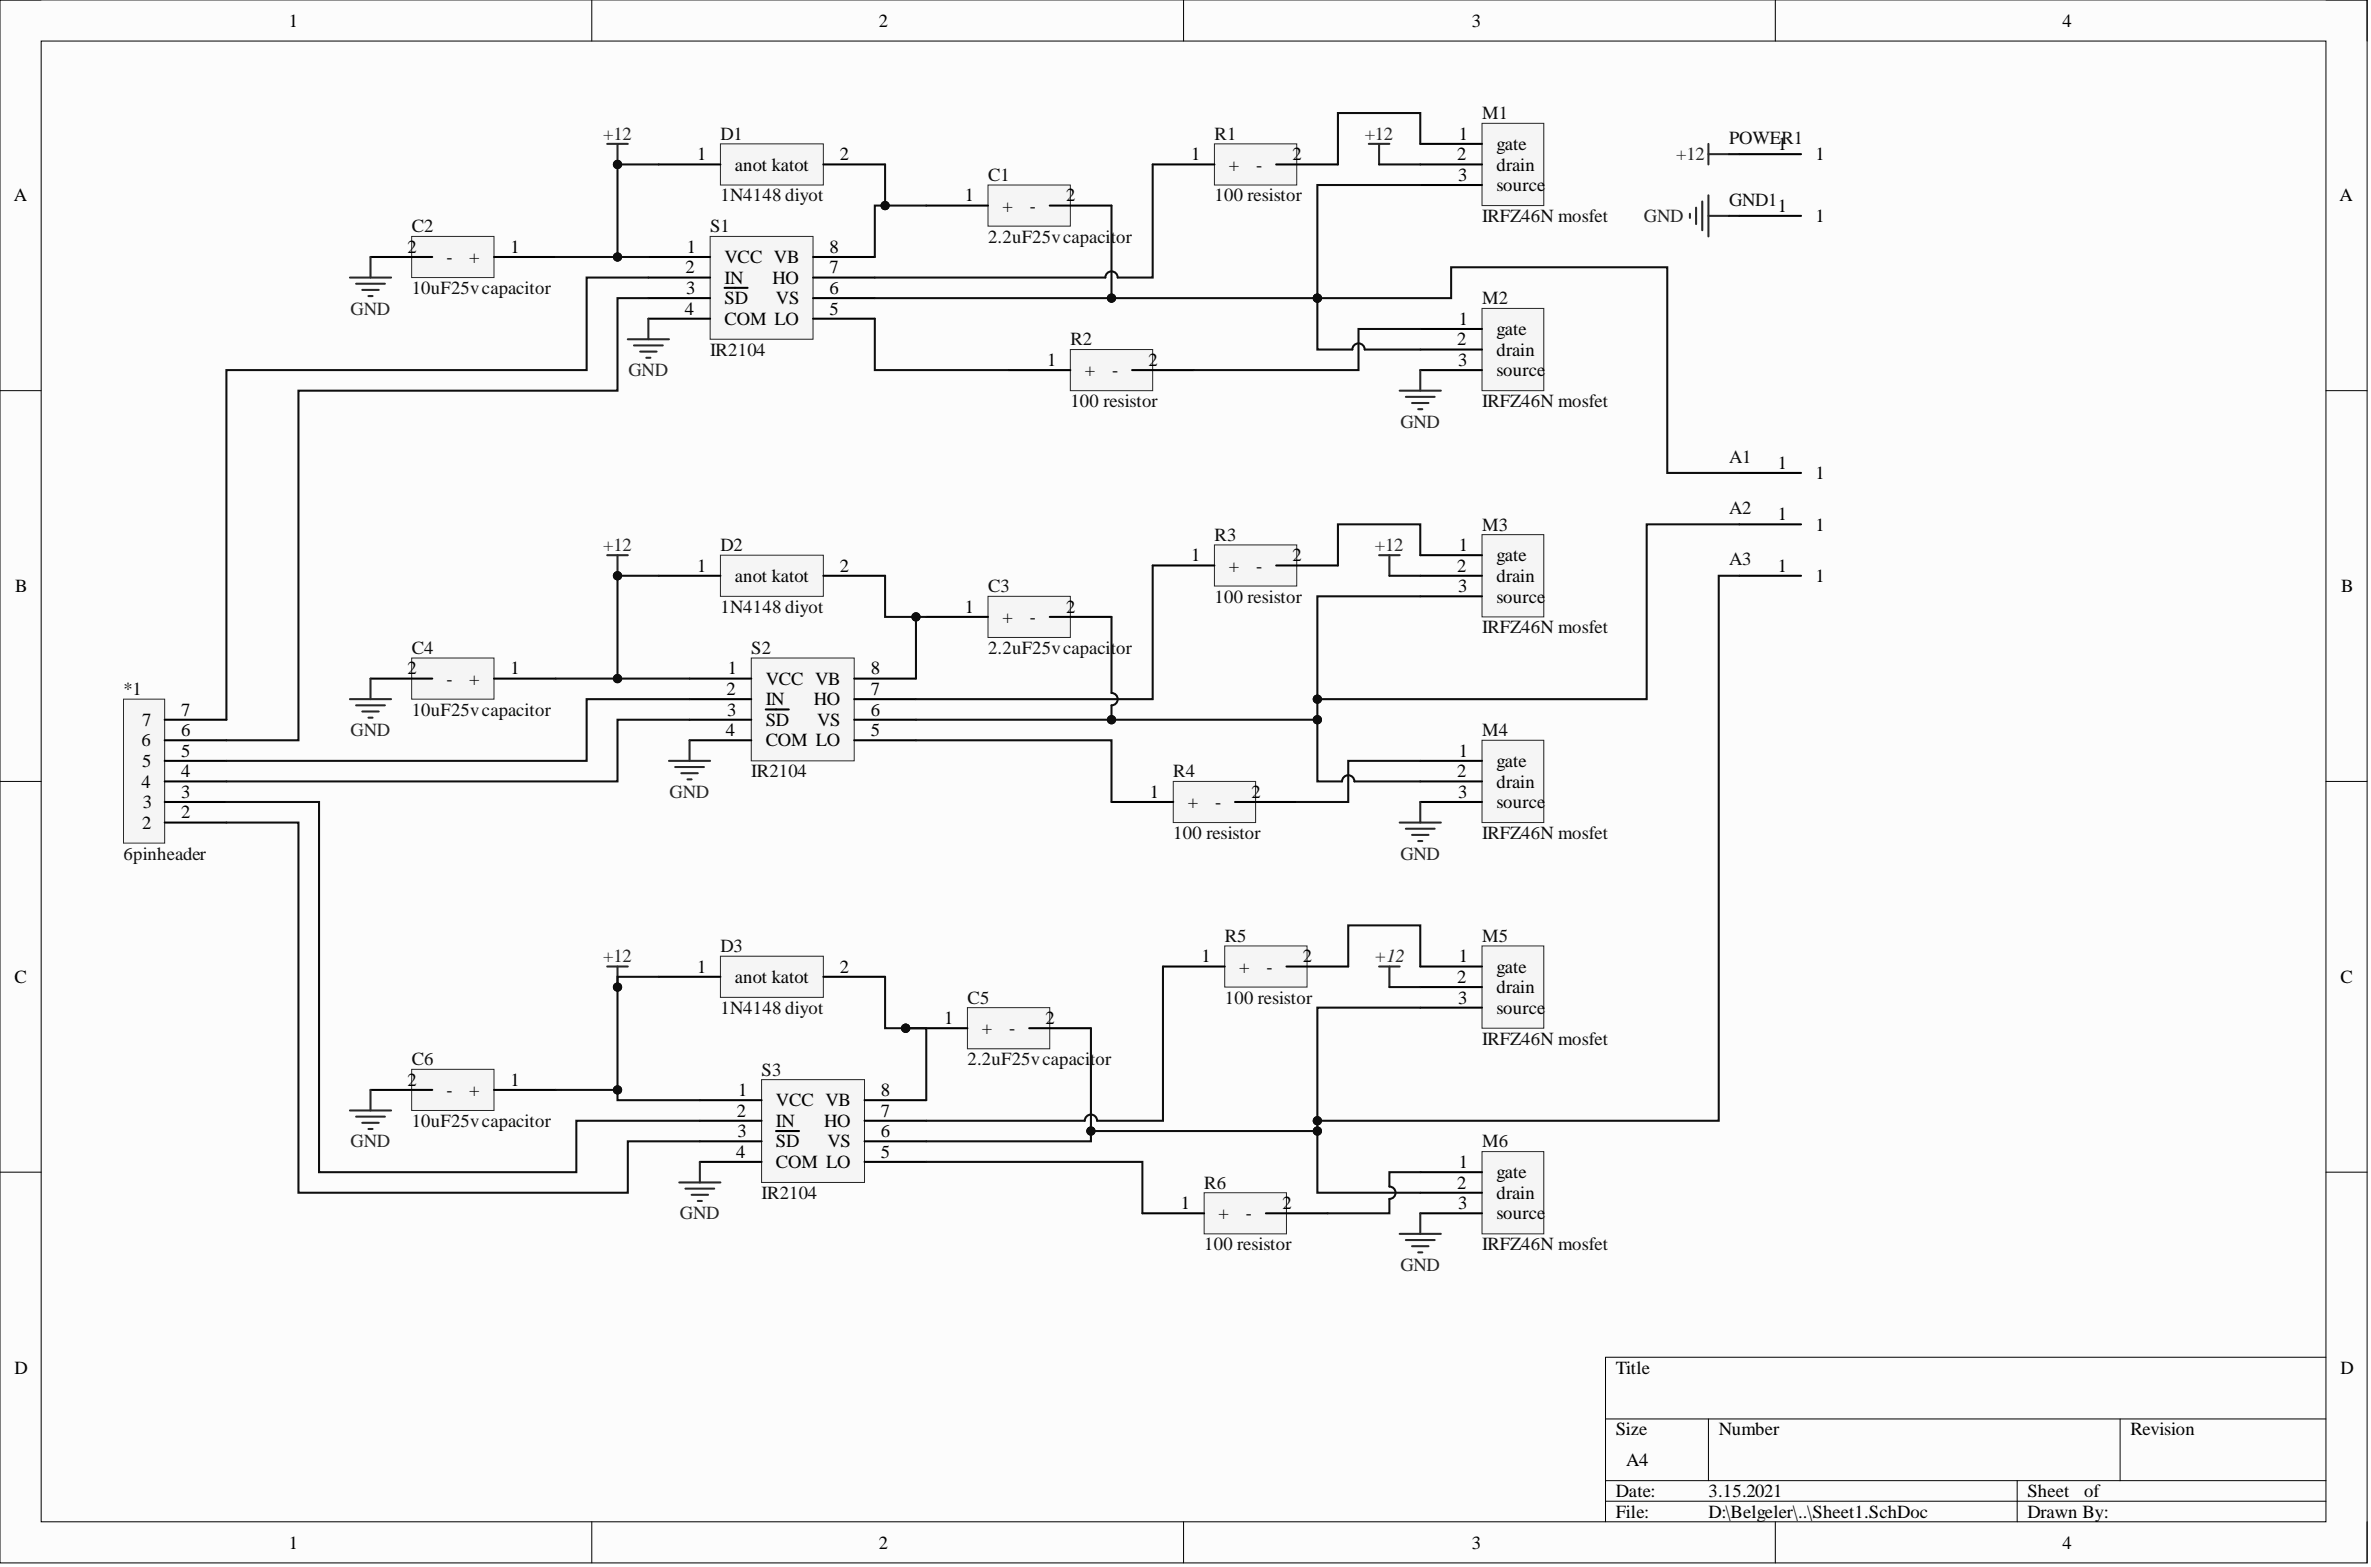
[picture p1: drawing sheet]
<svg xmlns="http://www.w3.org/2000/svg" width="292mm" height="193mm" viewBox="0 0 292 193" stroke-linecap="round" stroke-linejoin="round" font-family="sans-serif">
<defs><g id="words">
<g font-size="2.3">
<text x="35.6" y="3.3">1</text>
<text x="108.3" y="3.3">2</text>
<text x="181.3" y="3.3">3</text>
<text x="254.1" y="3.3">4</text>
<text x="179.7" y="17.2">1</text>
<text x="85.9" y="19.7">1</text>
<text x="90.5" y="21">anot katot</text>
<text x="103.5" y="19.7">2</text>
<text x="146.7" y="19.7">1</text>
<text x="151.4" y="21">+</text>
<text x="154.8" y="21">-</text>
<text x="159.3" y="19.7">2</text>
<text x="179.5" y="19.7">2</text>
<text x="179.6" y="22.3">3</text>
<text x="184.4" y="18.5">gate</text>
<text x="184.4" y="21">drain</text>
<text x="184.4" y="23.5">source</text>
<text x="219" y="18.5">1</text>
<text x="223.7" y="19.7">1</text>
<text x="1.7" y="24.8">A</text>
<text x="118.8" y="24.8">1</text>
<text x="123.5" y="26.1">+</text>
<text x="126.9" y="26.1">-</text>
<text x="131.4" y="24.8">2</text>
<text x="219" y="26.1">1</text>
<text x="223.7" y="27.3">1</text>
<text x="288.2" y="24.8">A</text>
<text x="50.2" y="31.1">2</text>
<text x="55" y="32.4">-</text>
<text x="57.8" y="32.4">+</text>
<text x="62.9" y="31.1">1</text>
<text x="84.4" y="33.7">2</text>
<text x="84.6" y="31.1">1</text>
<text x="89.3" y="32.4">VCC VB</text>
<text x="89.3" y="34.9">IN</text>
<text x="95.2" y="34.9">HO</text>
<text x="102.2" y="33.7">7</text>
<text x="102.2" y="31.1">8</text>
<text x="84.4" y="38.7">4</text>
<text x="84.5" y="36.2">3</text>
<text x="89.3" y="37.5">SD</text>
<text x="89.3" y="40">COM LO</text>
<text x="95.6" y="37.5">VS</text>
<text x="102.2" y="38.7">5</text>
<text x="102.2" y="36.2">6</text>
<text x="179.7" y="40">1</text>
<text x="184.4" y="41.3">gate</text>
<text x="129" y="45.1">1</text>
<text x="133.6" y="46.3">+</text>
<text x="137" y="46.3">-</text>
<text x="141.5" y="45.1">2</text>
<text x="179.5" y="42.5">2</text>
<text x="179.6" y="45.1">3</text>
<text x="184.4" y="43.8">drain</text>
<text x="184.4" y="46.3">source</text>
<text x="219" y="57.7">1</text>
<text x="223.7" y="59">1</text>
<text x="219" y="64.1">1</text>
<text x="223.7" y="65.3">1</text>
<text x="85.9" y="70.4">1</text>
<text x="90.5" y="71.7">anot katot</text>
<text x="103.5" y="70.4">2</text>
<text x="146.7" y="69.1">1</text>
<text x="151.4" y="70.4">+</text>
<text x="154.8" y="70.4">-</text>
<text x="159.3" y="69.1">2</text>
<text x="179.5" y="70.4">2</text>
<text x="179.7" y="67.9">1</text>
<text x="184.4" y="69.1">gate</text>
<text x="184.4" y="71.7">drain</text>
<text x="219" y="70.4">1</text>
<text x="223.7" y="71.7">1</text>
<text x="1.9" y="72.9">B</text>
<text x="118.8" y="75.5">1</text>
<text x="123.5" y="76.7">+</text>
<text x="126.9" y="76.7">-</text>
<text x="131.4" y="75.5">2</text>
<text x="179.6" y="72.9">3</text>
<text x="184.4" y="74.2">source</text>
<text x="288.4" y="72.9">B</text>
<text x="50.2" y="83.1">2</text>
<text x="62.9" y="83.1">1</text>
<text x="89.7" y="83.1">1</text>
<text x="107.3" y="83.1">8</text>
<text x="17.5" y="89.4">7</text>
<text x="22.3" y="88.1">7</text>
<text x="55" y="84.3">-</text>
<text x="57.8" y="84.3">+</text>
<text x="89.5" y="85.6">2</text>
<text x="89.6" y="88.1">3</text>
<text x="94.3" y="84.3">VCC VB</text>
<text x="94.3" y="86.9">IN</text>
<text x="94.3" y="89.4">SD</text>
<text x="100.2" y="86.9">HO</text>
<text x="100.7" y="89.4">VS</text>
<text x="107.3" y="88.1">6</text>
<text x="107.3" y="85.6">7</text>
<text x="17.4" y="91.9">6</text>
<text x="17.5" y="94.5">5</text>
<text x="22.3" y="95.7">4</text>
<text x="22.3" y="93.2">5</text>
<text x="22.3" y="90.7">6</text>
<text x="89.4" y="90.7">4</text>
<text x="94.3" y="91.9">COM LO</text>
<text x="107.3" y="90.7">5</text>
<text x="179.5" y="95.7">2</text>
<text x="179.7" y="93.2">1</text>
<text x="184.4" y="94.5">gate</text>
<text x="17.4" y="97">4</text>
<text x="17.6" y="99.5">3</text>
<text x="22.3" y="100.8">2</text>
<text x="22.3" y="98.3">3</text>
<text x="141.7" y="98.3">1</text>
<text x="146.3" y="99.5">+</text>
<text x="149.7" y="99.5">-</text>
<text x="154.2" y="98.3">2</text>
<text x="179.6" y="98.3">3</text>
<text x="184.4" y="97">drain</text>
<text x="184.4" y="99.5">source</text>
<text x="17.5" y="102.1">2</text>
<text x="85.9" y="119.8">1</text>
<text x="103.5" y="119.8">2</text>
<text x="148" y="118.5">1</text>
<text x="152.7" y="119.8">+</text>
<text x="156" y="119.8">-</text>
<text x="160.5" y="118.5">2</text>
<text x="179.7" y="118.5">1</text>
<text x="184.4" y="119.8">gate</text>
<text x="1.8" y="121">C</text>
<text x="90.5" y="121">anot katot</text>
<text x="179.5" y="121">2</text>
<text x="179.6" y="123.6">3</text>
<text x="184.4" y="122.3">drain</text>
<text x="184.4" y="124.8">source</text>
<text x="288.3" y="121">C</text>
<text x="116.3" y="126.1">1</text>
<text x="121" y="127.4">+</text>
<text x="124.3" y="127.4">-</text>
<text x="128.8" y="126.1">2</text>
<text x="50.2" y="133.7">2</text>
<text x="55" y="135">-</text>
<text x="57.8" y="135">+</text>
<text x="62.9" y="133.7">1</text>
<text x="90.8" y="137.5">2</text>
<text x="91" y="135">1</text>
<text x="95.6" y="136.2">VCC VB</text>
<text x="108.5" y="137.5">7</text>
<text x="108.5" y="135">8</text>
<text x="90.7" y="142.6">4</text>
<text x="90.9" y="140">3</text>
<text x="95.6" y="138.8">IN</text>
<text x="95.6" y="141.3">SD</text>
<text x="95.6" y="143.8">COM LO</text>
<text x="101.5" y="138.8">HO</text>
<text x="101.9" y="141.3">VS</text>
<text x="108.5" y="142.6">5</text>
<text x="108.5" y="140">6</text>
<text x="179.7" y="143.8">1</text>
<text x="145.5" y="148.9">1</text>
<text x="158" y="148.9">2</text>
<text x="179.5" y="146.4">2</text>
<text x="179.6" y="148.9">3</text>
<text x="184.4" y="145.1">gate</text>
<text x="184.4" y="147.6">drain</text>
<text x="150.1" y="150.2">+</text>
<text x="153.5" y="150.2">-</text>
<text x="184.4" y="150.2">source</text>
<text x="1.8" y="169.2">D</text>
<text x="199.1" y="169.2">Title</text>
<text x="288.3" y="169.2">D</text>
<text x="199.1" y="176.8">Size</text>
<text x="211.7" y="176.8">Number</text>
<text x="262.5" y="176.8">Revision</text>
<text x="199.1" y="184.4">Date:</text>
<text x="200.3" y="180.6">A4</text>
<text x="210.5" y="184.4">3.15.2021</text>
<text x="249.8" y="184.4">Sheet</text>
<text x="256.8" y="184.4">of</text>
<text x="35.6" y="190.7">1</text>
<text x="108.3" y="190.7">2</text>
<text x="181.3" y="190.7">3</text>
<text x="199.1" y="186.9">File:</text>
<text x="210.5" y="186.9">D:\Belgeler\..\Sheet1.SchDoc</text>
<text x="249.8" y="186.9">Drawn By:</text>
<text x="254.1" y="190.7">4</text>
</g>
<g font-size="2.3" fill="#262626">
<text x="74.3" y="17.2">+12</text>
<text x="168.1" y="17.2">+12</text>
<text x="206.5" y="19.7">+12</text>
<text x="202.5" y="27.3">GND</text>
<text x="43.2" y="38.7">GND</text>
<text x="77.4" y="46.3">GND</text>
<text x="172.5" y="52.7">GND</text>
<text x="74.3" y="67.9">+12</text>
<text x="169.4" y="67.9">+12</text>
<text x="43.2" y="90.7">GND</text>
<text x="82.5" y="98.3">GND</text>
<text x="172.5" y="105.9">GND</text>
<text x="74.3" y="118.5">+12</text>
<text x="169.3" y="118.5">+12</text>
<text x="43.2" y="141.3">GND</text>
<text x="83.8" y="150.2">GND</text>
<text x="172.5" y="156.5">GND</text>
</g>
<g font-size="2.3" fill="#0e0e0e">
<text x="88.8" y="17.2">D1</text>
<text x="149.6" y="17.2">R1</text>
<text x="182.6" y="14.7">M1</text>
<text x="213" y="17.7">POWER1</text>
<text x="121.7" y="22.3">C1</text>
<text x="50.7" y="28.6">C2</text>
<text x="87.5" y="28.6">S1</text>
<text x="88.8" y="24.8">1N4148 diyot</text>
<text x="121.7" y="29.9">2.2uF25vcapacit</text>
<text x="137.5" y="29.9">or</text>
<text x="149.6" y="24.8">100 resistor</text>
<text x="182.6" y="27.3">IRFZ46N mosfet</text>
<text x="213" y="25.3">GND1</text>
<text x="50.7" y="36.2">10uF25vcapacitor</text>
<text x="182.6" y="37.5">M2</text>
<text x="87.5" y="43.8">IR2104</text>
<text x="131.9" y="42.5">R2</text>
<text x="131.9" y="50.1">100 resistor</text>
<text x="182.6" y="50.1">IRFZ46N mosfet</text>
<text x="213" y="57">A1</text>
<text x="182.6" y="65.3">M3</text>
<text x="213" y="63.3">A2</text>
<text x="88.8" y="67.9">D2</text>
<text x="149.6" y="66.6">R3</text>
<text x="213" y="69.6">A3</text>
<text x="88.8" y="75.5">1N4148 diyot</text>
<text x="121.7" y="72.9">C3</text>
<text x="149.6" y="74.2">100 resistor</text>
<text x="182.6" y="78">IRFZ46N mosfet</text>
<text x="50.7" y="80.5">C4</text>
<text x="92.6" y="80.5">S2</text>
<text x="121.7" y="80.5">2.2uF25vcapacit</text>
<text x="137.5" y="80.5">or</text>
<text x="15.2" y="85.6">*1</text>
<text x="50.7" y="88.1">10uF25vcapacitor</text>
<text x="92.6" y="95.7">IR2104</text>
<text x="144.5" y="95.7">R4</text>
<text x="182.6" y="90.7">M4</text>
<text x="15.2" y="105.9">6pinheader</text>
<text x="144.5" y="103.3">100 resistor</text>
<text x="182.6" y="103.3">IRFZ46N mosfet</text>
<text x="88.8" y="117.2">D3</text>
<text x="150.9" y="116">R5</text>
<text x="182.6" y="116">M5</text>
<text x="88.8" y="124.8">1N4148 diyot</text>
<text x="119.2" y="123.6">C5</text>
<text x="150.9" y="123.6">100 resistor</text>
<text x="50.7" y="131.2">C6</text>
<text x="119.2" y="131.2">2.2uF25vcapacit</text>
<text x="135" y="131.2">or</text>
<text x="182.6" y="128.6">IRFZ46N mosfet</text>
<text x="93.8" y="132.4">S3</text>
<text x="50.7" y="138.8">10uF25vcapacitor</text>
<text x="182.6" y="141.3">M6</text>
<text x="93.8" y="147.6">IR2104</text>
<text x="148.3" y="146.4">R6</text>
<text x="148.3" y="154">100 resistor</text>
<text x="182.6" y="154">IRFZ46N mosfet</text>
</g>
</g></defs>
<path d="M0 0h291.6v192.5h-291.6z" fill-rule="evenodd" fill="#fcfcfc"/>
<path d="M0 0h291.6v192.5h-291.6z" fill="none" stroke="#000" stroke-width=".12"/>
<path d="M5.1 5.1h281.4v182.3h-281.4z" fill-rule="evenodd" fill="#fcfcfc"/>
<g fill="none" stroke="#000" stroke-width=".12">
<path d="M0 0h5.1M72.9 0v5.1M145.8 0v5.1M218.7 0v5.1M286.5 0h5.1v5.1M5.1 5.1h281.4v182.3h-281.4zM0 48.1h5.1M286.5 48.1h5.1M0 96.2h5.1M286.5 96.2h5.1M0 144.3h5.1M286.5 144.3h5.1"/>
<path d="M197.8 174.7h88.7M210.5 174.7v7.6M261.2 174.7v7.6M286.5 167.1h-88.7v20.3M72.9 187.4v5.1M145.8 187.4v5.1M197.8 182.3h88.7M197.8 184.9h88.7M218.7 187.4v5.1M248.5 182.3v5.1M291.6 187.4v5.1"/>
</g>
<path d="M87.5 29.1h12.7v12.7h-12.7z" fill-rule="evenodd" fill="#f5f5f5"/>
<path d="M87.5 29.1h12.7v12.7h-12.7z" fill="none" stroke="#262626" stroke-width=".12"/>
<path d="M79.9 31.6h7.6M79.9 34.2h7.6M79.9 36.7h7.6M79.9 39.2h7.6M89.3 35.4h2.8M100.2 31.6h7.6M100.2 34.2h7.6M100.2 36.7h7.6M100.2 39.2h7.6" fill="none" stroke="#000" stroke-width=".25"/>
<path d="M182.6 15.2h7.6v10.1h-7.6z" fill-rule="evenodd" fill="#f5f5f5"/>
<path d="M182.6 15.2h7.6v10.1h-7.6z" fill="none" stroke="#262626" stroke-width=".12"/>
<path d="M175 17.7h7.6M175 20.3h7.6M175 22.8h7.6" fill="none" stroke="#000" stroke-width=".25"/>
<path d="M182.6 38h7.6v10.1h-7.6z" fill-rule="evenodd" fill="#f5f5f5"/>
<path d="M182.6 38h7.6v10.1h-7.6z" fill="none" stroke="#262626" stroke-width=".12"/>
<path d="M175 40.5h7.6M175 43h7.6M175 45.6h7.6" fill="none" stroke="#000" stroke-width=".25"/>
<path d="M149.6 17.7h10.2v5.1h-10.2z" fill-rule="evenodd" fill="#f5f5f5"/>
<path d="M149.6 17.7h10.2v5.1h-10.2z" fill="none" stroke="#262626" stroke-width=".12"/>
<path d="M142 20.3h7.6M157.2 20.3h7.6" fill="none" stroke="#000" stroke-width=".25"/>
<path d="M88.8 17.7h12.6v5.1h-12.6z" fill-rule="evenodd" fill="#f5f5f5"/>
<path d="M88.8 17.7h12.6v5.1h-12.6z" fill="none" stroke="#262626" stroke-width=".12"/>
<path d="M81.1 20.3h7.7M101.4 20.3h7.6" fill="none" stroke="#000" stroke-width=".25"/>
<path d="M50.7 29.1h10.2v5.1h-10.2z" fill-rule="evenodd" fill="#f5f5f5"/>
<path d="M50.7 29.1h10.2v5.1h-10.2z" fill="none" stroke="#262626" stroke-width=".12"/>
<path d="M45.6 31.6h7.7M60.9 31.6h7.6" fill="none" stroke="#000" stroke-width=".25"/>
<path d="M121.7 22.8h10.2v5h-10.2z" fill-rule="evenodd" fill="#f5f5f5"/>
<path d="M121.7 22.8h10.2v5h-10.2z" fill="none" stroke="#262626" stroke-width=".12"/>
<path d="M114.1 25.3h7.6M129.3 25.3h7.6" fill="none" stroke="#000" stroke-width=".25"/>
<g fill="none" stroke="#262626" stroke-width=".25">
<path d="M168.6 17.7h2.6M169.9 17.7v2.6M43.1 34.2h5.1M43.9 34.9h3.5M44.6 35.7h2.1M45.4 36.5h.5M45.6 31.6v2.6M79.9 39.2v2.6M77.3 41.8h5.1M78.1 42.5h3.6M78.9 43.3h2M79.6 44.1h.5"/>
<path d="M172.4 48.1h5.1M173.2 48.9h3.5M174 49.6h2M174.7 50.4h.5M175 45.6v2.5"/>
</g>
<path d="M92.6 81h12.6v12.7h-12.6z" fill-rule="evenodd" fill="#f5f5f5"/>
<path d="M92.6 81h12.6v12.7h-12.6z" fill="none" stroke="#262626" stroke-width=".12"/>
<path d="M85 83.6h7.6M85 86.1h7.6M85 88.6h7.6M85 91.2h7.6M94.3 87.4h2.9M105.2 83.6h7.6M105.2 86.1h7.6M105.2 88.6h7.6M105.2 91.2h7.6" fill="none" stroke="#000" stroke-width=".25"/>
<path d="M182.6 65.8h7.6v10.2h-7.6z" fill-rule="evenodd" fill="#f5f5f5"/>
<path d="M182.6 65.8h7.6v10.2h-7.6z" fill="none" stroke="#262626" stroke-width=".12"/>
<path d="M175 68.4h7.6M175 70.9h7.6M175 73.4h7.6" fill="none" stroke="#000" stroke-width=".25"/>
<path d="M182.6 91.2h7.6v10.1h-7.6z" fill-rule="evenodd" fill="#f5f5f5"/>
<path d="M182.6 91.2h7.6v10.1h-7.6z" fill="none" stroke="#262626" stroke-width=".12"/>
<path d="M175 93.7h7.6M175 96.2h7.6M175 98.8h7.6" fill="none" stroke="#000" stroke-width=".25"/>
<path d="M149.6 67.1h10.2v5.1h-10.2z" fill-rule="evenodd" fill="#f5f5f5"/>
<path d="M149.6 67.1h10.2v5.1h-10.2z" fill="none" stroke="#262626" stroke-width=".12"/>
<path d="M142 69.6h7.6M157.2 69.6h7.6" fill="none" stroke="#000" stroke-width=".25"/>
<path d="M88.8 68.4h12.6v5h-12.6z" fill-rule="evenodd" fill="#f5f5f5"/>
<path d="M88.8 68.4h12.6v5h-12.6z" fill="none" stroke="#262626" stroke-width=".12"/>
<path d="M81.1 70.9h7.7M101.4 70.9h7.6" fill="none" stroke="#000" stroke-width=".25"/>
<path d="M50.7 81h10.2v5.1h-10.2z" fill-rule="evenodd" fill="#f5f5f5"/>
<path d="M50.7 81h10.2v5.1h-10.2z" fill="none" stroke="#262626" stroke-width=".12"/>
<path d="M45.6 83.6h7.7M60.9 83.6h7.6" fill="none" stroke="#000" stroke-width=".25"/>
<path d="M121.7 73.4h10.2v5.1h-10.2z" fill-rule="evenodd" fill="#f5f5f5"/>
<path d="M121.7 73.4h10.2v5.1h-10.2z" fill="none" stroke="#262626" stroke-width=".12"/>
<path d="M114.1 76h7.6M129.3 76h7.6" fill="none" stroke="#000" stroke-width=".25"/>
<g fill="none" stroke="#262626" stroke-width=".25">
<path d="M169.9 68.4h2.5M171.2 68.4v2.5M43.1 86.1h5.1M43.9 86.9h3.5M44.6 87.6h2.1M45.4 88.4h.5M45.6 83.6v2.5M82.4 93.7h5.1M83.2 94.5h3.5M83.9 95.2h2.1M84.7 96h.5M85 91.2v2.5"/>
<path d="M175 98.8v2.5M172.4 101.3h5.1M173.2 102.1h3.5M174 102.8h2M174.7 103.6h.5"/>
</g>
<path d="M93.8 133h12.7v12.6h-12.7z" fill-rule="evenodd" fill="#f5f5f5"/>
<path d="M93.8 133h12.7v12.6h-12.7z" fill="none" stroke="#262626" stroke-width=".12"/>
<path d="M86.2 135.5h7.6M86.2 138h7.6M95.6 139.3h2.8M106.5 135.5h7.6M106.5 138h7.6M86.2 140.5h7.6M86.2 143.1h7.6M106.5 140.5h7.6M106.5 143.1h7.6" fill="none" stroke="#000" stroke-width=".25"/>
<path d="M182.6 116.5h7.6v10.1h-7.6z" fill-rule="evenodd" fill="#f5f5f5"/>
<path d="M182.6 116.5h7.6v10.1h-7.6z" fill="none" stroke="#262626" stroke-width=".12"/>
<path d="M175 119h7.6M175 121.6h7.6M175 124.1h7.6" fill="none" stroke="#000" stroke-width=".25"/>
<path d="M182.6 141.8h7.6v10.1h-7.6z" fill-rule="evenodd" fill="#f5f5f5"/>
<path d="M182.6 141.8h7.6v10.1h-7.6z" fill="none" stroke="#262626" stroke-width=".12"/>
<path d="M175 144.3h7.6M175 146.9h7.6M175 149.4h7.6" fill="none" stroke="#000" stroke-width=".25"/>
<path d="M150.9 116.5h10.1v5.1h-10.1z" fill-rule="evenodd" fill="#f5f5f5"/>
<path d="M150.9 116.5h10.1v5.1h-10.1z" fill="none" stroke="#262626" stroke-width=".12"/>
<path d="M143.3 119h7.6M158.5 119h7.6" fill="none" stroke="#000" stroke-width=".25"/>
<path d="M88.8 117.8h12.6v5h-12.6z" fill-rule="evenodd" fill="#f5f5f5"/>
<path d="M88.8 117.8h12.6v5h-12.6z" fill="none" stroke="#262626" stroke-width=".12"/>
<path d="M81.1 120.3h7.7M101.4 120.3h7.6" fill="none" stroke="#000" stroke-width=".25"/>
<path d="M50.7 131.7h10.2v5.1h-10.2z" fill-rule="evenodd" fill="#f5f5f5"/>
<path d="M50.7 131.7h10.2v5.1h-10.2z" fill="none" stroke="#262626" stroke-width=".12"/>
<path d="M45.6 134.2h7.7M60.9 134.2h7.6" fill="none" stroke="#000" stroke-width=".25"/>
<circle cx="111.6" cy="126.6" r=".51" fill="#0e0e0e"/>
<circle cx="111.6" cy="126.6" r=".51" fill="none" stroke="#0e0e0e" stroke-width=".12"/>
<path d="M119.2 124.1h10.1v5.1h-10.1z" fill-rule="evenodd" fill="#f5f5f5"/>
<path d="M119.2 124.1h10.1v5.1h-10.1z" fill="none" stroke="#262626" stroke-width=".12"/>
<path d="M111.6 126.6h7.6" fill="none" stroke="#000" stroke-width=".25"/>
<circle cx="111.6" cy="126.6" r=".51" fill="#0e0e0e"/>
<circle cx="111.6" cy="126.6" r=".51" fill="none" stroke="#0e0e0e" stroke-width=".12"/>
<path d="M126.8 126.6h7.6" fill="none" stroke="#000" stroke-width=".25"/>
<g fill="none" stroke="#262626" stroke-width=".25">
<path d="M74.8 17.7h2.5M76.1 17.7v2.6M169.9 119h2.5M171.2 119v2.6M43.1 136.8h5.1M43.9 137.5h3.5M44.6 138.3h2.1M45.4 139h.5M45.6 134.2v2.6M83.7 145.6h5.1M84.4 146.4h3.6M85.2 147.1h2"/>
<path d="M86 147.9h.5M86.2 143.1v2.5M172.4 151.9h5.1M173.2 152.7h3.5M174 153.5h2M174.7 154.2h.5M175 149.4v2.5"/>
</g>
<circle cx="76.1" cy="20.3" r=".51" fill="#0e0e0e"/>
<circle cx="76.1" cy="20.3" r=".51" fill="none" stroke="#0e0e0e" stroke-width=".12"/>
<path d="M74.8 68.4h2.5M76.1 68.4v2.5" fill="none" stroke="#262626" stroke-width=".25"/>
<circle cx="76.1" cy="70.9" r=".51" fill="#0e0e0e"/>
<circle cx="76.1" cy="70.9" r=".51" fill="none" stroke="#0e0e0e" stroke-width=".12"/>
<path d="M74.8 119h2.5M76.1 119v2.6" fill="none" stroke="#262626" stroke-width=".25"/>
<circle cx="76.1" cy="121.6" r=".51" fill="#0e0e0e"/>
<circle cx="76.1" cy="121.6" r=".51" fill="none" stroke="#0e0e0e" stroke-width=".12"/>
<path d="M148.3 146.9h10.2v5h-10.2z" fill-rule="evenodd" fill="#f5f5f5"/>
<path d="M148.3 146.9h10.2v5h-10.2z" fill="none" stroke="#262626" stroke-width=".12"/>
<path d="M140.7 149.4h7.6M156 149.4h7.6" fill="none" stroke="#000" stroke-width=".25"/>
<path d="M144.5 96.2h10.2v5.1h-10.2z" fill-rule="evenodd" fill="#f5f5f5"/>
<path d="M144.5 96.2h10.2v5.1h-10.2z" fill="none" stroke="#262626" stroke-width=".12"/>
<path d="M136.9 98.8h7.6M152.1 98.8h7.7" fill="none" stroke="#000" stroke-width=".25"/>
<path d="M131.9 43h10.1v5.1h-10.1z" fill-rule="evenodd" fill="#f5f5f5"/>
<path d="M131.9 43h10.1v5.1h-10.1z" fill="none" stroke="#262626" stroke-width=".12"/>
<path d="M124.3 45.6h7.6M139.5 45.6h7.6" fill="none" stroke="#000" stroke-width=".25"/>
<path d="M15.2 86.1h5.1v17.7h-5.1z" fill-rule="evenodd" fill="#f5f5f5"/>
<path d="M15.2 86.1h5.1v17.7h-5.1z" fill="none" stroke="#262626" stroke-width=".12"/>
<path d="M214.3 19h7.6M214.3 26.6h7.6M214.3 58.2h7.6M214.3 64.6h7.6M214.3 70.9h7.6M20.3 98.8h7.6M20.3 96.2h7.6M20.3 93.7h7.6M20.3 91.2h7.6M20.3 88.6h7.6M20.3 101.3h7.6" fill="none" stroke="#000" stroke-width=".25"/>
<path d="M210.5 17.7v2.6M210.5 19h2.5M208.2 26.3v.5M209 25.6v2M209.7 24.8v3.6M210.5 24.1v5M210.5 26.6h2.5" fill="none" stroke="#262626" stroke-width=".25"/>
<path d="M134.4 126.6v12.7" fill="none" stroke="#0e0e0e" stroke-width=".25"/>
<circle cx="134.4" cy="139.3" r=".51" fill="#0e0e0e"/>
<circle cx="134.4" cy="139.3" r=".51" fill="none" stroke="#0e0e0e" stroke-width=".12"/>
<path d="M79.9 36.7h-3.8v11.4h-39.3v43.1h-8.9M79.9 34.2h-7.6v11.4h-44.4v43M27.9 98.8h11.4v45.5h31.7v-6.3h15.2M85 88.6h-8.9v7.6h-48.2M85 86.1h-12.7v7.6h-44.4M27.9 101.3h8.9v45.6h40.5v-6.4h8.9M68.5 134.2h7.6" fill="none" stroke="#0e0e0e" stroke-width=".25"/>
<circle cx="76.1" cy="134.2" r=".51" fill="#0e0e0e"/>
<circle cx="76.1" cy="134.2" r=".51" fill="none" stroke="#0e0e0e" stroke-width=".12"/>
<path d="M68.5 83.6h7.6" fill="none" stroke="#0e0e0e" stroke-width=".25"/>
<circle cx="76.1" cy="83.6" r=".51" fill="#0e0e0e"/>
<circle cx="76.1" cy="83.6" r=".51" fill="none" stroke="#0e0e0e" stroke-width=".12"/>
<path d="M68.5 31.6h7.6" fill="none" stroke="#0e0e0e" stroke-width=".25"/>
<circle cx="76.1" cy="31.6" r=".51" fill="#0e0e0e"/>
<circle cx="76.1" cy="31.6" r=".51" fill="none" stroke="#0e0e0e" stroke-width=".12"/>
<path d="M81.1 120.3h-5v15.2h10.1" fill="none" stroke="#0e0e0e" stroke-width=".25"/>
<circle cx="76.1" cy="134.2" r=".51" fill="#0e0e0e"/>
<circle cx="76.1" cy="134.2" r=".51" fill="none" stroke="#0e0e0e" stroke-width=".12"/>
<circle cx="76.1" cy="121.6" r=".51" fill="#0e0e0e"/>
<circle cx="76.1" cy="121.6" r=".51" fill="none" stroke="#0e0e0e" stroke-width=".12"/>
<path d="M81.1 70.9h-5v12.7h8.9" fill="none" stroke="#0e0e0e" stroke-width=".25"/>
<circle cx="76.1" cy="83.6" r=".51" fill="#0e0e0e"/>
<circle cx="76.1" cy="83.6" r=".51" fill="none" stroke="#0e0e0e" stroke-width=".12"/>
<circle cx="76.1" cy="70.9" r=".51" fill="#0e0e0e"/>
<circle cx="76.1" cy="70.9" r=".51" fill="none" stroke="#0e0e0e" stroke-width=".12"/>
<path d="M81.1 20.3h-5v11.3h3.8" fill="none" stroke="#0e0e0e" stroke-width=".25"/>
<circle cx="76.1" cy="20.3" r=".51" fill="#0e0e0e"/>
<circle cx="76.1" cy="20.3" r=".51" fill="none" stroke="#0e0e0e" stroke-width=".12"/>
<circle cx="76.1" cy="31.6" r=".51" fill="#0e0e0e"/>
<circle cx="76.1" cy="31.6" r=".51" fill="none" stroke="#0e0e0e" stroke-width=".12"/>
<path d="M107.8 39.2v6.4h16.5M136.9 25.3v11.4h-29.1" fill="none" stroke="#0e0e0e" stroke-width=".25"/>
<circle cx="136.9" cy="36.7" r=".51" fill="#0e0e0e"/>
<circle cx="136.9" cy="36.7" r=".51" fill="none" stroke="#0e0e0e" stroke-width=".12"/>
<path d="M109 20.3v5h-1.2v6.3M142 20.3v13.9h-4.3a.76 .76 0 0 0-.8-.8 .76 .76 0 0 0-.7 .8h-28.4" fill="none" stroke="#0e0e0e" stroke-width=".25"/>
<circle cx="109" cy="25.3" r=".51" fill="#0e0e0e"/>
<circle cx="109" cy="25.3" r=".51" fill="none" stroke="#0e0e0e" stroke-width=".12"/>
<path d="M109 120.3v6.3h5.1v8.9" fill="none" stroke="#0e0e0e" stroke-width=".25"/>
<circle cx="111.6" cy="126.6" r=".51" fill="#0e0e0e"/>
<circle cx="111.6" cy="126.6" r=".51" fill="none" stroke="#0e0e0e" stroke-width=".12"/>
<path d="M109 70.9v5.1h5.1" fill="none" stroke="#0e0e0e" stroke-width=".25"/>
<circle cx="112.8" cy="76" r=".51" fill="#0e0e0e"/>
<circle cx="112.8" cy="76" r=".51" fill="none" stroke="#0e0e0e" stroke-width=".12"/>
<path d="M109 25.3h5.1" fill="none" stroke="#0e0e0e" stroke-width=".25"/>
<circle cx="109" cy="25.3" r=".51" fill="#0e0e0e"/>
<circle cx="109" cy="25.3" r=".51" fill="none" stroke="#0e0e0e" stroke-width=".12"/>
<path d="M112.8 91.2h24.1v7.6M112.8 88.6h49.5" fill="none" stroke="#0e0e0e" stroke-width=".25"/>
<circle cx="136.9" cy="88.6" r=".51" fill="#0e0e0e"/>
<circle cx="136.9" cy="88.6" r=".51" fill="none" stroke="#0e0e0e" stroke-width=".12"/>
<circle cx="162.3" cy="88.6" r=".51" fill="#0e0e0e"/>
<circle cx="162.3" cy="88.6" r=".51" fill="none" stroke="#0e0e0e" stroke-width=".12"/>
<path d="M142 69.6v16.5h-29.2M162.3 139.3h-27.9v1.2h-20.3M114.1 143.1h26.6v6.3" fill="none" stroke="#0e0e0e" stroke-width=".25"/>
<circle cx="134.4" cy="139.3" r=".51" fill="#0e0e0e"/>
<circle cx="134.4" cy="139.3" r=".51" fill="none" stroke="#0e0e0e" stroke-width=".12"/>
<circle cx="162.3" cy="139.3" r=".51" fill="#0e0e0e"/>
<circle cx="162.3" cy="139.3" r=".51" fill="none" stroke="#0e0e0e" stroke-width=".12"/>
<path d="M136.9 36.7h25.4M143.3 119v19h-8.1a.76 .76 0 0 0-.8-.7 .76 .76 0 0 0-.8 .7h-19.5" fill="none" stroke="#0e0e0e" stroke-width=".25"/>
<circle cx="136.9" cy="36.7" r=".51" fill="#0e0e0e"/>
<circle cx="136.9" cy="36.7" r=".51" fill="none" stroke="#0e0e0e" stroke-width=".12"/>
<circle cx="162.3" cy="36.7" r=".51" fill="#0e0e0e"/>
<circle cx="162.3" cy="36.7" r=".51" fill="none" stroke="#0e0e0e" stroke-width=".12"/>
<path d="M175 40.5h-7.6v5.1h-20.3M175 93.7h-8.9v5.1h-6.3M175 124.1h-12.7v22.8h12.7" fill="none" stroke="#0e0e0e" stroke-width=".25"/>
<circle cx="162.3" cy="138" r=".51" fill="#0e0e0e"/>
<circle cx="162.3" cy="138" r=".51" fill="none" stroke="#0e0e0e" stroke-width=".12"/>
<circle cx="162.3" cy="139.3" r=".51" fill="#0e0e0e"/>
<circle cx="162.3" cy="139.3" r=".51" fill="none" stroke="#0e0e0e" stroke-width=".12"/>
<path d="M214.3 70.9h-2.6v67.1h-49.4" fill="none" stroke="#0e0e0e" stroke-width=".25"/>
<circle cx="162.3" cy="138" r=".51" fill="#0e0e0e"/>
<circle cx="162.3" cy="138" r=".51" fill="none" stroke="#0e0e0e" stroke-width=".12"/>
<path d="M175 73.4h-12.7v22.8h3a.76 .76 0 0 1 .8-.7 .76 .76 0 0 1 .8 .7h8.1" fill="none" stroke="#0e0e0e" stroke-width=".25"/>
<circle cx="162.3" cy="86.1" r=".51" fill="#0e0e0e"/>
<circle cx="162.3" cy="86.1" r=".51" fill="none" stroke="#0e0e0e" stroke-width=".12"/>
<circle cx="162.3" cy="88.6" r=".51" fill="#0e0e0e"/>
<circle cx="162.3" cy="88.6" r=".51" fill="none" stroke="#0e0e0e" stroke-width=".12"/>
<path d="M214.3 64.6h-11.4v21.5h-40.6" fill="none" stroke="#0e0e0e" stroke-width=".25"/>
<circle cx="162.3" cy="86.1" r=".51" fill="#0e0e0e"/>
<circle cx="162.3" cy="86.1" r=".51" fill="none" stroke="#0e0e0e" stroke-width=".12"/>
<path d="M175 22.8h-12.7v20.2h4.3a.76 .76 0 0 1 .8-.7 .76 .76 0 0 1 .7 .7h6.9" fill="none" stroke="#0e0e0e" stroke-width=".25"/>
<circle cx="162.3" cy="36.7" r=".51" fill="#0e0e0e"/>
<circle cx="162.3" cy="36.7" r=".51" fill="none" stroke="#0e0e0e" stroke-width=".12"/>
<path d="M162.3 36.7h16.5v-3.8h26.6v25.3h8.9" fill="none" stroke="#0e0e0e" stroke-width=".25"/>
<circle cx="162.3" cy="36.7" r=".51" fill="#0e0e0e"/>
<circle cx="162.3" cy="36.7" r=".51" fill="none" stroke="#0e0e0e" stroke-width=".12"/>
<path d="M175 17.7v-3.8h-10.2v6.4M213 19h1.3M169.9 20.3h5.1M213 26.6h1.3M112.8 76v7.6M171.2 70.9h3.8M175 68.4v-3.8h-10.2v5M166.1 119v-5h8.9v5M171.2 121.6h3.8M175 144.3h-3.8v1.8a.76 .76 0 0 1 .7 .8 .76 .76 0 0 1-.7 .7v1.8h-7.6" fill="none" stroke="#0e0e0e" stroke-width=".25"/>
<circle cx="112.8" cy="76" r=".51" fill="#0e0e0e"/>
<circle cx="112.8" cy="76" r=".51" fill="none" stroke="#0e0e0e" stroke-width=".12"/>
<path d="M136.9 76v9.3a.76 .76 0 0 1 .8 .8 .76 .76 0 0 1-.8 .8v1.7" fill="none" stroke="#0e0e0e" stroke-width=".25"/>
<circle cx="136.9" cy="88.6" r=".51" fill="#0e0e0e"/>
<circle cx="136.9" cy="88.6" r=".51" fill="none" stroke="#0e0e0e" stroke-width=".12"/>
<use href="#words"/>
</svg>
